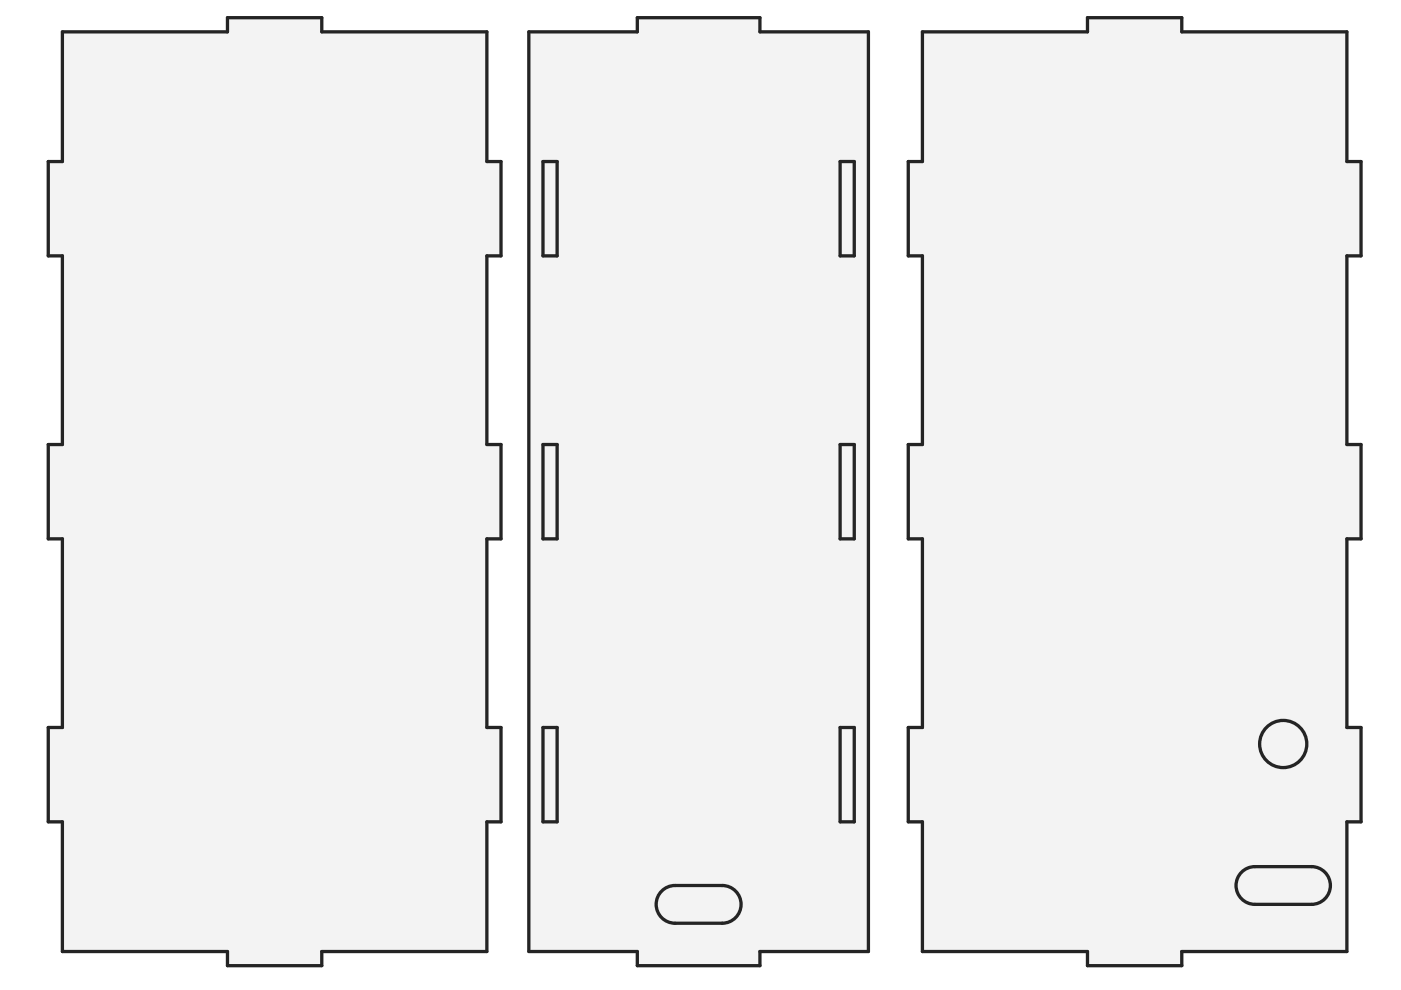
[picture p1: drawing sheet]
<svg xmlns="http://www.w3.org/2000/svg" width="297mm" height="210mm" viewBox="0 0 297 210" stroke-linecap="round" stroke-linejoin="round" font-family="sans-serif">
<g fill="#f1f3f5">
<path d="M112.1 6.8h23v-3h26v3h23v194.9h-23v3h-26v-3h-23z" fill-rule="evenodd"/>
<path d="M140.3 188.9a4 4 0 0 1 2.8-1.2h10a4 4 0 0 1 4 4 4 4 0 0 1-4 4h-10a4 4 0 0 1-3.7-2.4 4 4 0 0 1 .9-4.4z" fill-rule="evenodd"/>
<path d="M178.1 154.2h3v20h-3z" fill-rule="evenodd"/>
<path d="M178.1 94.3h3v19.9h-3z" fill-rule="evenodd"/>
<path d="M178.1 34.3h3v20h-3z" fill-rule="evenodd"/>
<path d="M115.1 154.2h3v20h-3z" fill-rule="evenodd"/>
<path d="M115.1 94.3h3v19.9h-3z" fill-rule="evenodd"/>
<path d="M115.1 34.3h3v20h-3z" fill-rule="evenodd"/>
</g>
<path d="M112.1 6.8h23v-3h26v3h23v194.9h-23v3h-26v-3h-23zM115.1 34.3h3v20h-3zM178.1 34.3h3v20h-3zM115.1 94.3h3v19.9h-3zM178.1 94.3h3v19.9h-3zM115.1 154.2h3v20h-3zM178.1 154.2h3v20h-3zM140.3 188.9a4 4 0 0 1 2.8-1.2h10a4 4 0 0 1 4 4 4 4 0 0 1-4 4h-10a4 4 0 0 1-3.7-2.4 4 4 0 0 1 .9-4.4z" fill="none" stroke="#212529" stroke-width=".7"/>
<g fill="#f1f3f5">
<path d="M195.6 6.8h35v-3h20v3h35v27.5h3v20h-3v40h3v19.9h-3v40h3v20h-3v27.5h-35v3h-20v-3h-35v-27.5h-3v-20h3v-40h-3v-19.9h3v-40h-3v-20h3z" fill-rule="evenodd"/>
<path d="M263.2 184.9a4 4 0 0 1 2.9-1.2h12a4 4 0 0 1 4 4 4 4 0 0 1-4 4h-12a4 4 0 0 1-3.7-2.4 4 4 0 0 1 .8-4.4z" fill-rule="evenodd"/>
<circle cx="272.1" cy="157.7" r="5"/>
</g>
<g fill="none" stroke="#212529" stroke-width=".7">
<path d="M195.6 6.8h35v-3h20v3h35v27.5h3v20h-3v40h3v19.9h-3v40h3v20h-3v27.5h-35v3h-20v-3h-35v-27.5h-3v-20h3v-40h-3v-19.9h3v-40h-3v-20h3zM263.2 184.9a4 4 0 0 1 2.9-1.2h12a4 4 0 0 1 4 4 4 4 0 0 1-4 4h-12a4 4 0 0 1-3.7-2.4 4 4 0 0 1 .8-4.4z"/>
<circle cx="272.1" cy="157.7" r="5"/>
</g>
<path d="M13.2 6.8h35v-3h20v3h35v27.5h3v20h-3v40h3v19.9h-3v40h3v20h-3v27.5h-35v3h-20v-3h-35v-27.5h-3v-20h3v-40h-3v-19.9h3v-40h-3v-20h3z" fill-rule="evenodd" fill="#f1f3f5"/>
<path d="M13.2 6.8h35v-3h20v3h35v27.5h3v20h-3v40h3v19.9h-3v40h3v20h-3v27.5h-35v3h-20v-3h-35v-27.5h-3v-20h3v-40h-3v-19.9h3v-40h-3v-20h3z" fill="none" stroke="#212529" stroke-width=".7"/>
</svg>
